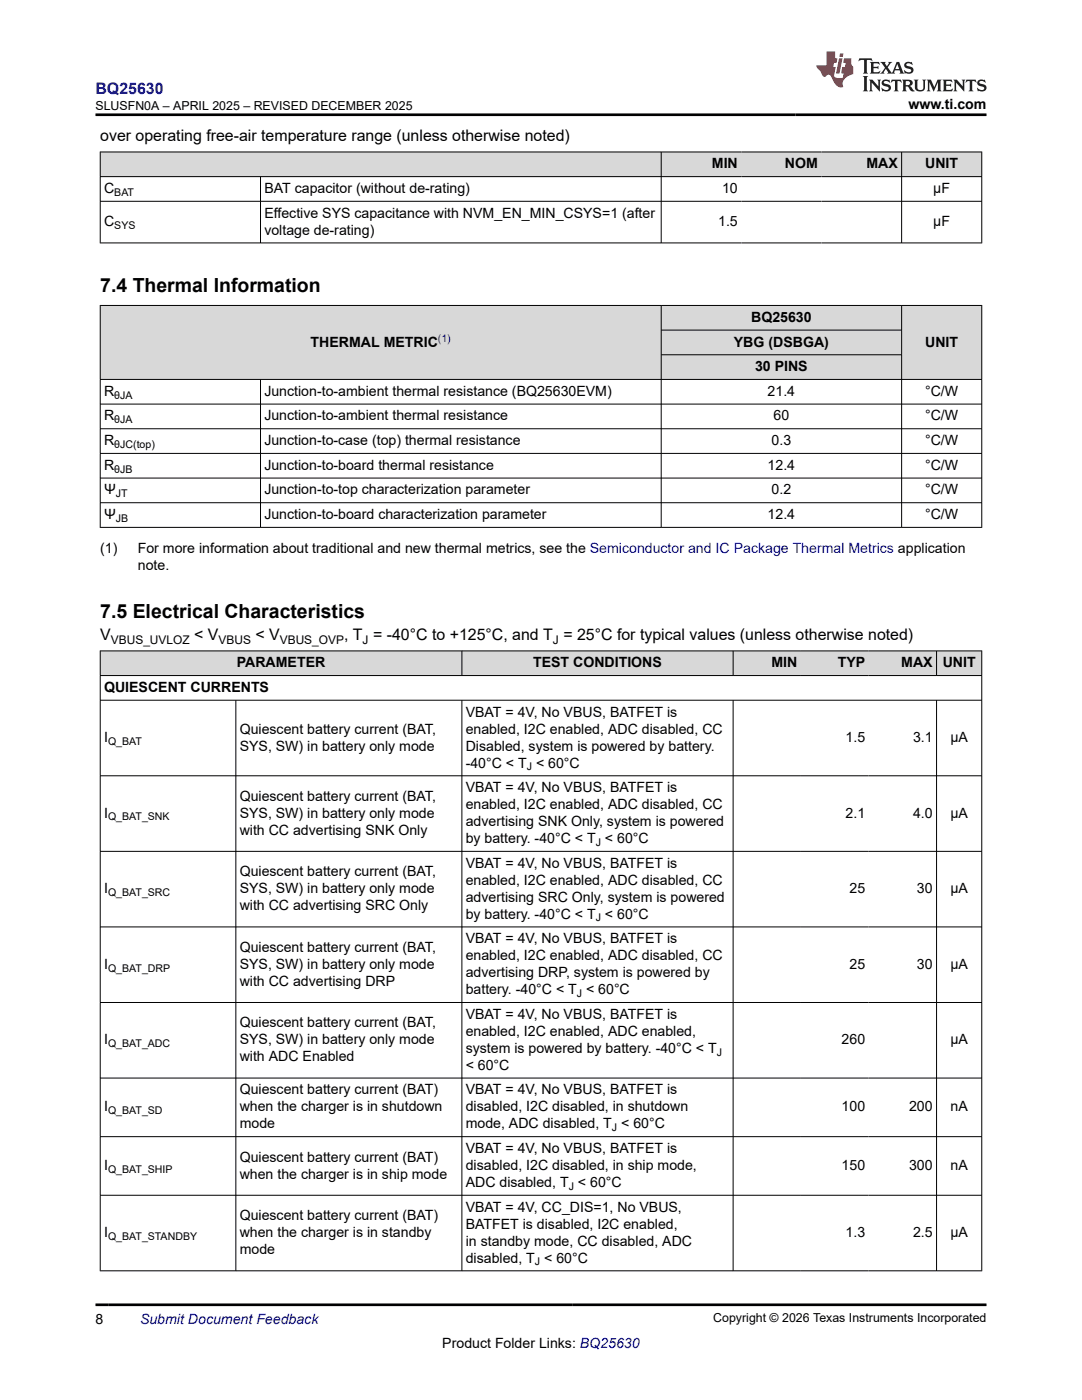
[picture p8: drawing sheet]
<svg xmlns="http://www.w3.org/2000/svg" width="216mm" height="279mm" viewBox="0 0 216 279" stroke-linecap="round" stroke-linejoin="round" font-family="sans-serif">
<defs><g id="words">
<g font-size="3.9">
<text x="20" y="58.3">7.4 Thermal Information</text>
<text x="20" y="123.4">7.5 Electrical Characteristics</text>
</g>
<text font-size="3.2" fill="#00f" x="19" y="18.7">BQ25630</text>
<g font-size="3.2">
<text x="20" y="28.2">over operating free-air temperature range (unless otherwise noted)</text>
<text x="20" y="127.8">V</text>
<text x="38.7" y="127.8">&lt; V</text>
<text x="51" y="127.8">&lt; V</text>
<text x="68.7" y="127.8">, T = -40°C to +125°C, and T = 25°C for typical values (unless otherwise noted)</text>
</g>
<g font-size="2.8">
<text x="181.3" y="21.8">www.ti.com</text>
<text x="142" y="33.6">MIN</text>
<text x="156.6" y="33.6">NOM</text>
<text x="172.9" y="33.6">MAX</text>
<text x="184.6" y="33.6">UNIT</text>
<text x="20.8" y="38.5">C</text>
<text x="52.7" y="38.5">BAT capacitor (without de-rating)</text>
<text x="144.1" y="38.5">10</text>
<text x="186.2" y="38.5">µF</text>
<text x="20.8" y="45.1">C</text>
<text x="52.7" y="43.4">Effective SYS capacitance with NVM_EN_MIN_CSYS=1 (after</text>
<text x="52.7" y="46.8">voltage de-rating)</text>
<text x="143.3" y="45.1">1.5</text>
<text x="186.2" y="45.1">µF</text>
<text x="149.9" y="64.2">BQ25630</text>
<text x="62" y="69.2">THERMAL METRIC</text>
<text x="146.4" y="69.2">YBG (DSBGA)</text>
<text x="184.6" y="69.2">UNIT</text>
<text x="150.7" y="74.1">30 PINS</text>
<text x="20.8" y="79">R</text>
<text x="20.8" y="83.9">R</text>
<text x="52.7" y="79">Junction-to-ambient thermal resistance (BQ25630EVM)</text>
<text x="52.7" y="83.9">Junction-to-ambient thermal resistance</text>
<text x="153.2" y="79">21.4</text>
<text x="154.4" y="83.9">60</text>
<text x="184.6" y="79">°C/W</text>
<text x="184.6" y="83.9">°C/W</text>
<text x="20.8" y="88.8">R</text>
<text x="52.7" y="88.8">Junction-to-case (top) thermal resistance</text>
<text x="154" y="88.8">0.3</text>
<text x="184.6" y="88.8">°C/W</text>
<text x="20.8" y="93.8">R</text>
<text x="52.7" y="93.8">Junction-to-board thermal resistance</text>
<text x="153.2" y="93.8">12.4</text>
<text x="184.6" y="93.8">°C/W</text>
<text x="20.8" y="98.7">Ψ</text>
<text x="52.7" y="98.7">Junction-to-top characterization parameter</text>
<text x="154" y="98.7">0.2</text>
<text x="184.6" y="98.7">°C/W</text>
<text x="20.8" y="103.6">Ψ</text>
<text x="52.7" y="103.6">Junction-to-board characterization parameter</text>
<text x="153.2" y="103.6">12.4</text>
<text x="184.6" y="103.6">°C/W</text>
<text x="20" y="110.4">(1)</text>
<text x="27.5" y="113.8">note.</text>
<text x="27.5" y="110.4">For more information about traditional and new thermal metrics, see the Semiconductor and IC Package Thermal Metrics application</text>
<text x="47.2" y="133.2">PARAMETER</text>
<text x="106.4" y="133.2">TEST CONDITIONS</text>
<text x="153.9" y="133.2">MIN</text>
<text x="167.2" y="133.2">TYP</text>
<text x="179.8" y="133.2">MAX</text>
<text x="188.1" y="133.2">UNIT</text>
<text x="20.8" y="138.1">QUIESCENT CURRENTS</text>
<text x="92.9" y="143">VBAT = 4V, No VBUS, BATFET is</text>
<text x="20.8" y="148.1">I</text>
<text x="47.8" y="146.4">Quiescent battery current (BAT,</text>
<text x="47.8" y="149.8">SYS, SW) in battery only mode</text>
<text x="92.9" y="146.4">enabled, I2C enabled, ADC disabled, CC</text>
<text x="92.9" y="149.8">Disabled, system is powered by battery.</text>
<text x="168.7" y="148.1">1.5</text>
<text x="182.2" y="148.1">3.1</text>
<text x="189.6" y="148.1">µA</text>
<text x="92.9" y="153.2">-40°C &lt; T &lt; 60°C</text>
<text x="47.8" y="159.8">Quiescent battery current (BAT,</text>
<text x="92.9" y="158.1">VBAT = 4V, No VBUS, BATFET is</text>
<text x="92.9" y="161.5">enabled, I2C enabled, ADC disabled, CC</text>
<text x="20.8" y="163.2">I</text>
<text x="47.8" y="163.2">SYS, SW) in battery only mode</text>
<text x="47.8" y="166.6">with CC advertising SNK Only</text>
<text x="92.9" y="164.9">advertising SNK Only, system is powered</text>
<text x="168.7" y="163.2">2.1</text>
<text x="182.2" y="163.2">4.0</text>
<text x="189.6" y="163.2">µA</text>
<text x="92.9" y="168.3">by battery. -40°C &lt; T &lt; 60°C</text>
<text x="92.9" y="173.2">VBAT = 4V, No VBUS, BATFET is</text>
<text x="20.8" y="178.3">I</text>
<text x="47.8" y="174.9">Quiescent battery current (BAT,</text>
<text x="47.8" y="178.3">SYS, SW) in battery only mode</text>
<text x="92.9" y="176.6">enabled, I2C enabled, ADC disabled, CC</text>
<text x="92.9" y="180">advertising SRC Only, system is powered</text>
<text x="169.5" y="178.3">25</text>
<text x="183" y="178.3">30</text>
<text x="189.6" y="178.3">µA</text>
<text x="47.8" y="181.6">with CC advertising SRC Only</text>
<text x="92.9" y="183.3">by battery. -40°C &lt; T &lt; 60°C</text>
<text x="47.8" y="190">Quiescent battery current (BAT,</text>
<text x="92.9" y="188.3">VBAT = 4V, No VBUS, BATFET is</text>
<text x="92.9" y="191.6">enabled, I2C enabled, ADC disabled, CC</text>
<text x="20.8" y="193.3">I</text>
<text x="47.8" y="193.3">SYS, SW) in battery only mode</text>
<text x="47.8" y="196.7">with CC advertising DRP</text>
<text x="92.9" y="195">advertising DRP, system is powered by</text>
<text x="169.5" y="193.3">25</text>
<text x="183" y="193.3">30</text>
<text x="189.6" y="193.3">µA</text>
<text x="92.9" y="198.4">battery. -40°C &lt; T &lt; 60°C</text>
<text x="92.9" y="203.3">VBAT = 4V, No VBUS, BATFET is</text>
<text x="20.8" y="208.4">I</text>
<text x="47.8" y="205">Quiescent battery current (BAT,</text>
<text x="47.8" y="208.4">SYS, SW) in battery only mode</text>
<text x="92.9" y="206.7">enabled, I2C enabled, ADC enabled,</text>
<text x="167.9" y="208.4">260</text>
<text x="189.6" y="208.4">µA</text>
<text x="47.8" y="211.8">with ADC Enabled</text>
<text x="92.9" y="213.5">&lt; 60°C</text>
<text x="92.9" y="210.1">system is powered by battery. -40°C &lt; T</text>
<text x="20.8" y="221.8">I</text>
<text x="47.8" y="218.4">Quiescent battery current (BAT)</text>
<text x="47.8" y="221.8">when the charger is in shutdown</text>
<text x="92.9" y="218.4">VBAT = 4V, No VBUS, BATFET is</text>
<text x="92.9" y="221.8">disabled, I2C disabled, in shutdown</text>
<text x="167.9" y="221.8">100</text>
<text x="181.4" y="221.8">200</text>
<text x="189.7" y="221.8">nA</text>
<text x="47.8" y="225.2">mode</text>
<text x="92.9" y="225.2">mode, ADC disabled, T &lt; 60°C</text>
<text x="20.8" y="233.5">I</text>
<text x="47.8" y="231.8">Quiescent battery current (BAT)</text>
<text x="92.9" y="230.1">VBAT = 4V, No VBUS, BATFET is</text>
<text x="92.9" y="233.5">disabled, I2C disabled, in ship mode,</text>
<text x="167.9" y="233.5">150</text>
<text x="181.4" y="233.5">300</text>
<text x="189.7" y="233.5">nA</text>
<text x="47.8" y="235.2">when the charger is in ship mode</text>
<text x="92.9" y="236.9">ADC disabled, T &lt; 60°C</text>
<text x="47.8" y="243.5">Quiescent battery current (BAT)</text>
<text x="92.9" y="241.8">VBAT = 4V, CC_DIS=1, No VBUS,</text>
<text x="92.9" y="245.2">BATFET is disabled, I2C enabled,</text>
<text x="20.8" y="246.9">I</text>
<text x="47.8" y="246.9">when the charger is in standby</text>
<text x="47.8" y="250.3">mode</text>
<text x="92.9" y="248.6">in standby mode, CC disabled, ADC</text>
<text x="92.9" y="252">disabled, T &lt; 60°C</text>
<text x="168.7" y="246.9">1.3</text>
<text x="182.2" y="246.9">2.5</text>
<text x="189.6" y="246.9">µA</text>
<text x="19" y="264.2">8</text>
<text x="88.3" y="269">Product Folder Links: BQ25630</text>
</g>
<text font-size="2.8" fill="#00f" x="27.9" y="264.2">Submit Document Feedback</text>
<g font-size="2.5">
<text x="19" y="21.9">SLUSFN0A – APRIL 2025 – REVISED DECEMBER 2025</text>
<text x="142.3" y="263.9">Copyright © 2026 Texas Instruments Incorporated</text>
</g>
<g font-size="2.4">
<text x="22.1" y="128.4">VBUS_UVLOZ</text>
<text x="43.6" y="128.4">VBUS</text>
<text x="55.8" y="128.4">VBUS_OVP</text>
<text x="72.4" y="128.4">J</text>
<text x="110.3" y="128.4">J</text>
</g>
<g font-size="2.1">
<text x="22.8" y="39.1">BAT</text>
<text x="22.8" y="45.7">SYS</text>
<text x="22.8" y="79.6">θJA</text>
<text x="22.8" y="84.5">θJA</text>
<text x="22.8" y="89.4">θJC(top)</text>
<text x="22.8" y="94.3">θJB</text>
<text x="23.1" y="99.2">JT</text>
<text x="23.1" y="104.2">JB</text>
<text x="21.6" y="148.7">Q_BAT</text>
<text x="105.1" y="153.7">J</text>
<text x="21.6" y="163.7">Q_BAT_SNK</text>
<text x="118.9" y="168.8">J</text>
<text x="21.6" y="178.8">Q_BAT_SRC</text>
<text x="118.9" y="183.9">J</text>
<text x="21.6" y="193.9">Q_BAT_DRP</text>
<text x="115.1" y="199">J</text>
<text x="21.6" y="209">Q_BAT_ADC</text>
<text x="143" y="210.7">J</text>
<text x="21.6" y="222.4">Q_BAT_SD</text>
<text x="122.1" y="225.8">J</text>
<text x="21.6" y="234.1">Q_BAT_SHIP</text>
<text x="113.5" y="237.5">J</text>
<text x="21.6" y="247.5">Q_BAT_STANDBY</text>
<text x="106.7" y="252.5">J</text>
</g>
<text font-size="2.1" fill="#00f" x="87.4" y="68.2">(1)</text>
</g></defs>
<g fill="#d8d8d8">
<path d="M20 30.3h175.9v5h-175.9z" fill-rule="evenodd"/>
<path d="M20.1 30.4h111.8v4.8h-111.8z" fill-rule="evenodd"/>
<path d="M132 30.4h15.9v4.8h-15.9z" fill-rule="evenodd"/>
<path d="M147.9 30.4h16v4.8h-16z" fill-rule="evenodd"/>
<path d="M163.9 30.4h15.9v4.8h-15.9z" fill-rule="evenodd"/>
<path d="M180 30.4h15.8v4.8h-15.8z" fill-rule="evenodd"/>
</g>
<path d="M19.9 30.3h176.1M19.9 35.3h176.1M20 30.3v18.2M52 35.3v13.2M131.9 30.3v18.2M179.9 30.3v18.2M195.9 30.3v18.2M19.9 40.2h176.1M19.9 48.5h176.1" fill="none" stroke="#000" stroke-width=".2"/>
<g fill="#d8d8d8">
<path d="M20 61h175.9v4.9h-175.9z" fill-rule="evenodd"/>
<path d="M20.1 61h111.8v14.7h-111.8z" fill-rule="evenodd"/>
<path d="M132 61h47.8v4.8h-47.8z" fill-rule="evenodd"/>
<path d="M180 61h15.8v14.7h-15.8z" fill-rule="evenodd"/>
<path d="M132 65.9h47.8v4.8h-47.8z" fill-rule="evenodd"/>
<path d="M132 70.9h47.8v4.8h-47.8z" fill-rule="evenodd"/>
</g>
<g fill="none" stroke="#000" stroke-width=".2">
<path d="M19.9 61h176.1M19.9 75.7h176.1M20 60.9v44.4M52 75.7v29.6M131.9 60.9v44.4M131.9 65.9h48.1M131.9 70.8h48.1M179.9 60.9v44.4M195.9 60.9v44.4M19.9 80.6h176.1M19.9 85.6h176.1M19.9 90.5h176.1"/>
<path d="M19.9 95.4h176.1M19.9 100.3h176.1M19.9 105.3h176.1"/>
</g>
<g fill="#d8d8d8">
<path d="M20 129.9h175.9v4.9h-175.9z" fill-rule="evenodd"/>
<path d="M20.1 130h72v4.8h-72z" fill-rule="evenodd"/>
<path d="M92.2 130h54v4.8h-54z" fill-rule="evenodd"/>
<path d="M146.3 130h13.5v4.8h-13.5z" fill-rule="evenodd"/>
<path d="M159.8 130h13.5v4.8h-13.5z" fill-rule="evenodd"/>
<path d="M173.3 130h13.5v4.8h-13.5z" fill-rule="evenodd"/>
<path d="M186.9 130h8.9v4.8h-8.9z" fill-rule="evenodd"/>
</g>
<g fill="none" stroke="#000" stroke-width=".2">
<path d="M19.9 129.9h176.1M19.9 134.8h176.1M19.9 139.7h176.1M20 129.8v123.9M47.1 139.7v114M92.2 129.8v5.1M92.2 139.7v114M146.3 129.8v5.1M146.3 139.7v114M186.9 129.8v5.1M186.9 139.7v114M195.9 129.8v123.9"/>
<path d="M19.9 154.8h176.1M19.9 169.9h176.1M19.9 185h176.1M19.9 200.1h176.1M19.9 215.2h176.1M19.9 226.8h176.1M19.9 238.5h176.1M19.9 253.6h176.1"/>
</g>
<path d="M171.5 11.6l-.2 .6 .5-.2h.6v.1v2.2l-.2 .4h1l-.2-.4v-2.2v-.1h.5l.6 .2-.2-.6zM173.6 12.4l.2 .3v1.6l-.2 .4h1.9l.1-.6a1.08 1.08 0 0 1-1.3 .2v-.7h.6l.4 .2v-.7l-.4 .2h-.6v-.5l.2-.2a1 1 0 0 1 1 .3l-.1-.5zM175.7 12.4l.9 1.1-1 1.2h.9l-.2-.2 .5-.8 .4 .8-.2 .2h1.6l-.2-.2 .2-.5h.9l.1 .5-.1 .2h.9l-.2-.4-.8-1.9h-.5l-.9 2.1-.9-1.1 .9-1h-.8l.2 .2-.4 .6-.4-.6 .2-.2zM179 12.8l.4 1h-.7zM180.7 12.5a.65 .65 0 0 0-.2 .7 .65 .65 0 0 0 .6 .5l.6 .1 .1 .3a.79 .79 0 0 1-.7 .4 .79 .79 0 0 1-.7-.5l.1 .7 .2-.1a.93 .93 0 0 0 1.1 0 .93 .93 0 0 0 .4-.9 1.46 1.46 0 0 0-1.2-.6l-.1-.3a1.09 1.09 0 0 1 1.2 .2l-.2-.6-.1 .1-.5-.2zM172.2 15.2l.2 .4v2.2l-.2 .4h1l-.2-.4v-2.2l.2-.4zM173.4 15.9l.2 .4v1.5l-.2 .4h.8l-.3-.4 .1-1.3 1.6 1.8v-2l.2-.4h-.7l.1 .2 .1 1.1-1.2-1.3zM176.2 16a.65 .65 0 0 0-.2 .8 .65 .65 0 0 0 .6 .4l.6 .2 .1 .2a.79 .79 0 0 1-.7 .4 .79 .79 0 0 1-.7-.5l.1 .7 .2-.1a.93 .93 0 0 0 1.1 .1 .93 .93 0 0 0 .4-1 1.46 1.46 0 0 0-1.2-.5l-.1-.4a1.09 1.09 0 0 1 1.2 .2l-.1-.6-.2 .1-.5-.1zM177.9 15.9l-.1 .6a.63 .63 0 0 1 .8-.3v1.6l-.3 .4h1l-.2-.4v-1.6a.66 .66 0 0 1 .8 .3l-.1-.6zM180 15.9l.2 .4v1.5l-.2 .4h1l-.2-.2-.1-.7h.5l.1 .2a.79 .79 0 0 0 1.2 .6l-1-.9a.61 .61 0 0 0 .6-.6 .61 .61 0 0 0-.5-.7zM180.8 16.2h.1a.47 .47 0 0 1 .5 .1 .47 .47 0 0 1 .1 .5l-.1 .1-.7 .1zM182.3 15.9l.2 .2a2.27 2.27 0 0 0 .4 2 1.04 1.04 0 0 0 1.7-.7v-1.3l.2-.2h-.8l.2 .4v1.1a.6 .6 0 0 1-.6 .6 .6 .6 0 0 1-.6-.6v-1.1l.3-.4zM184.9 15.9l.2 .4v1.5l-.2 .4h.8l-.3-.4v-1.4l.9 1.9 .9-1.9v1.4l-.3 .4h1l-.2-.4v-1.5l.2-.4h-.8l-.7 1.5-.6-1.5zM188.1 15.9l.2 .4v1.5l-.2 .4h1.9l.1-.6a1.09 1.09 0 0 1-1.3 .2v-.7h.6l.4 .2v-.6l-.4 .2h-.6v-.6l.2-.1a1.01 1.01 0 0 1 1 .3l-.1-.6zM190.2 15.9l.3 .4v1.5l-.3 .4h.8l-.2-.4v-1.3l1.6 1.8v-2l.2-.4h-.7l.2 .2v1.1l-1.2-1.3zM192.8 15.9l-.1 .6a.63 .63 0 0 1 .8-.3v1.6l-.3 .4h1l-.2-.4v-1.6a.66 .66 0 0 1 .8 .3l-.1-.6zM195.2 16a.65 .65 0 0 0-.2 .8 .65 .65 0 0 0 .6 .4l.6 .2 .2 .2a.79 .79 0 0 1-.7 .4 .79 .79 0 0 1-.7-.5l.1 .7 .2-.1a.93 .93 0 0 0 1 .1 .93 .93 0 0 0 .5-1 1.46 1.46 0 0 0-1.3-.5v-.4a1.09 1.09 0 0 1 1.2 .2l-.2-.6-.2 .1-.5-.1z" fill="#231f20"/>
<path d="M164.9 10.3v2.7h-2l.1 .4 .8 1a.95 .95 0 0 0 1 .9 .59 .59 0 0 1 .5-.4 .59 .59 0 0 1 .5 .3l.4 .8a1.59 1.59 0 0 0 2.1 1.4 1.61 1.61 0 0 1 1-2.3l1-.3-.1-1.5a1.59 1.59 0 0 1-.3-1.7h-1.5l-.2 .9h.6l-.2 .9h-.5l-.2 .9v.3l.4 .1-.1 .9h-.7a.73 .73 0 0 1-1-.7l.3-1.5h-.5l.1-.9h.5l.2-.9h-.5v-1.3zM167.4 11.6l-.6 3.1h.7l.6-3.1zM167.6 10.7l-.1 .6h.7l.1-.6z" fill="#ed1c24"/>
<path d="M19 22.9h177.8M19 260.4h177.8" fill="none" stroke="#000" stroke-width=".53"/>
<use href="#words"/>
</svg>
